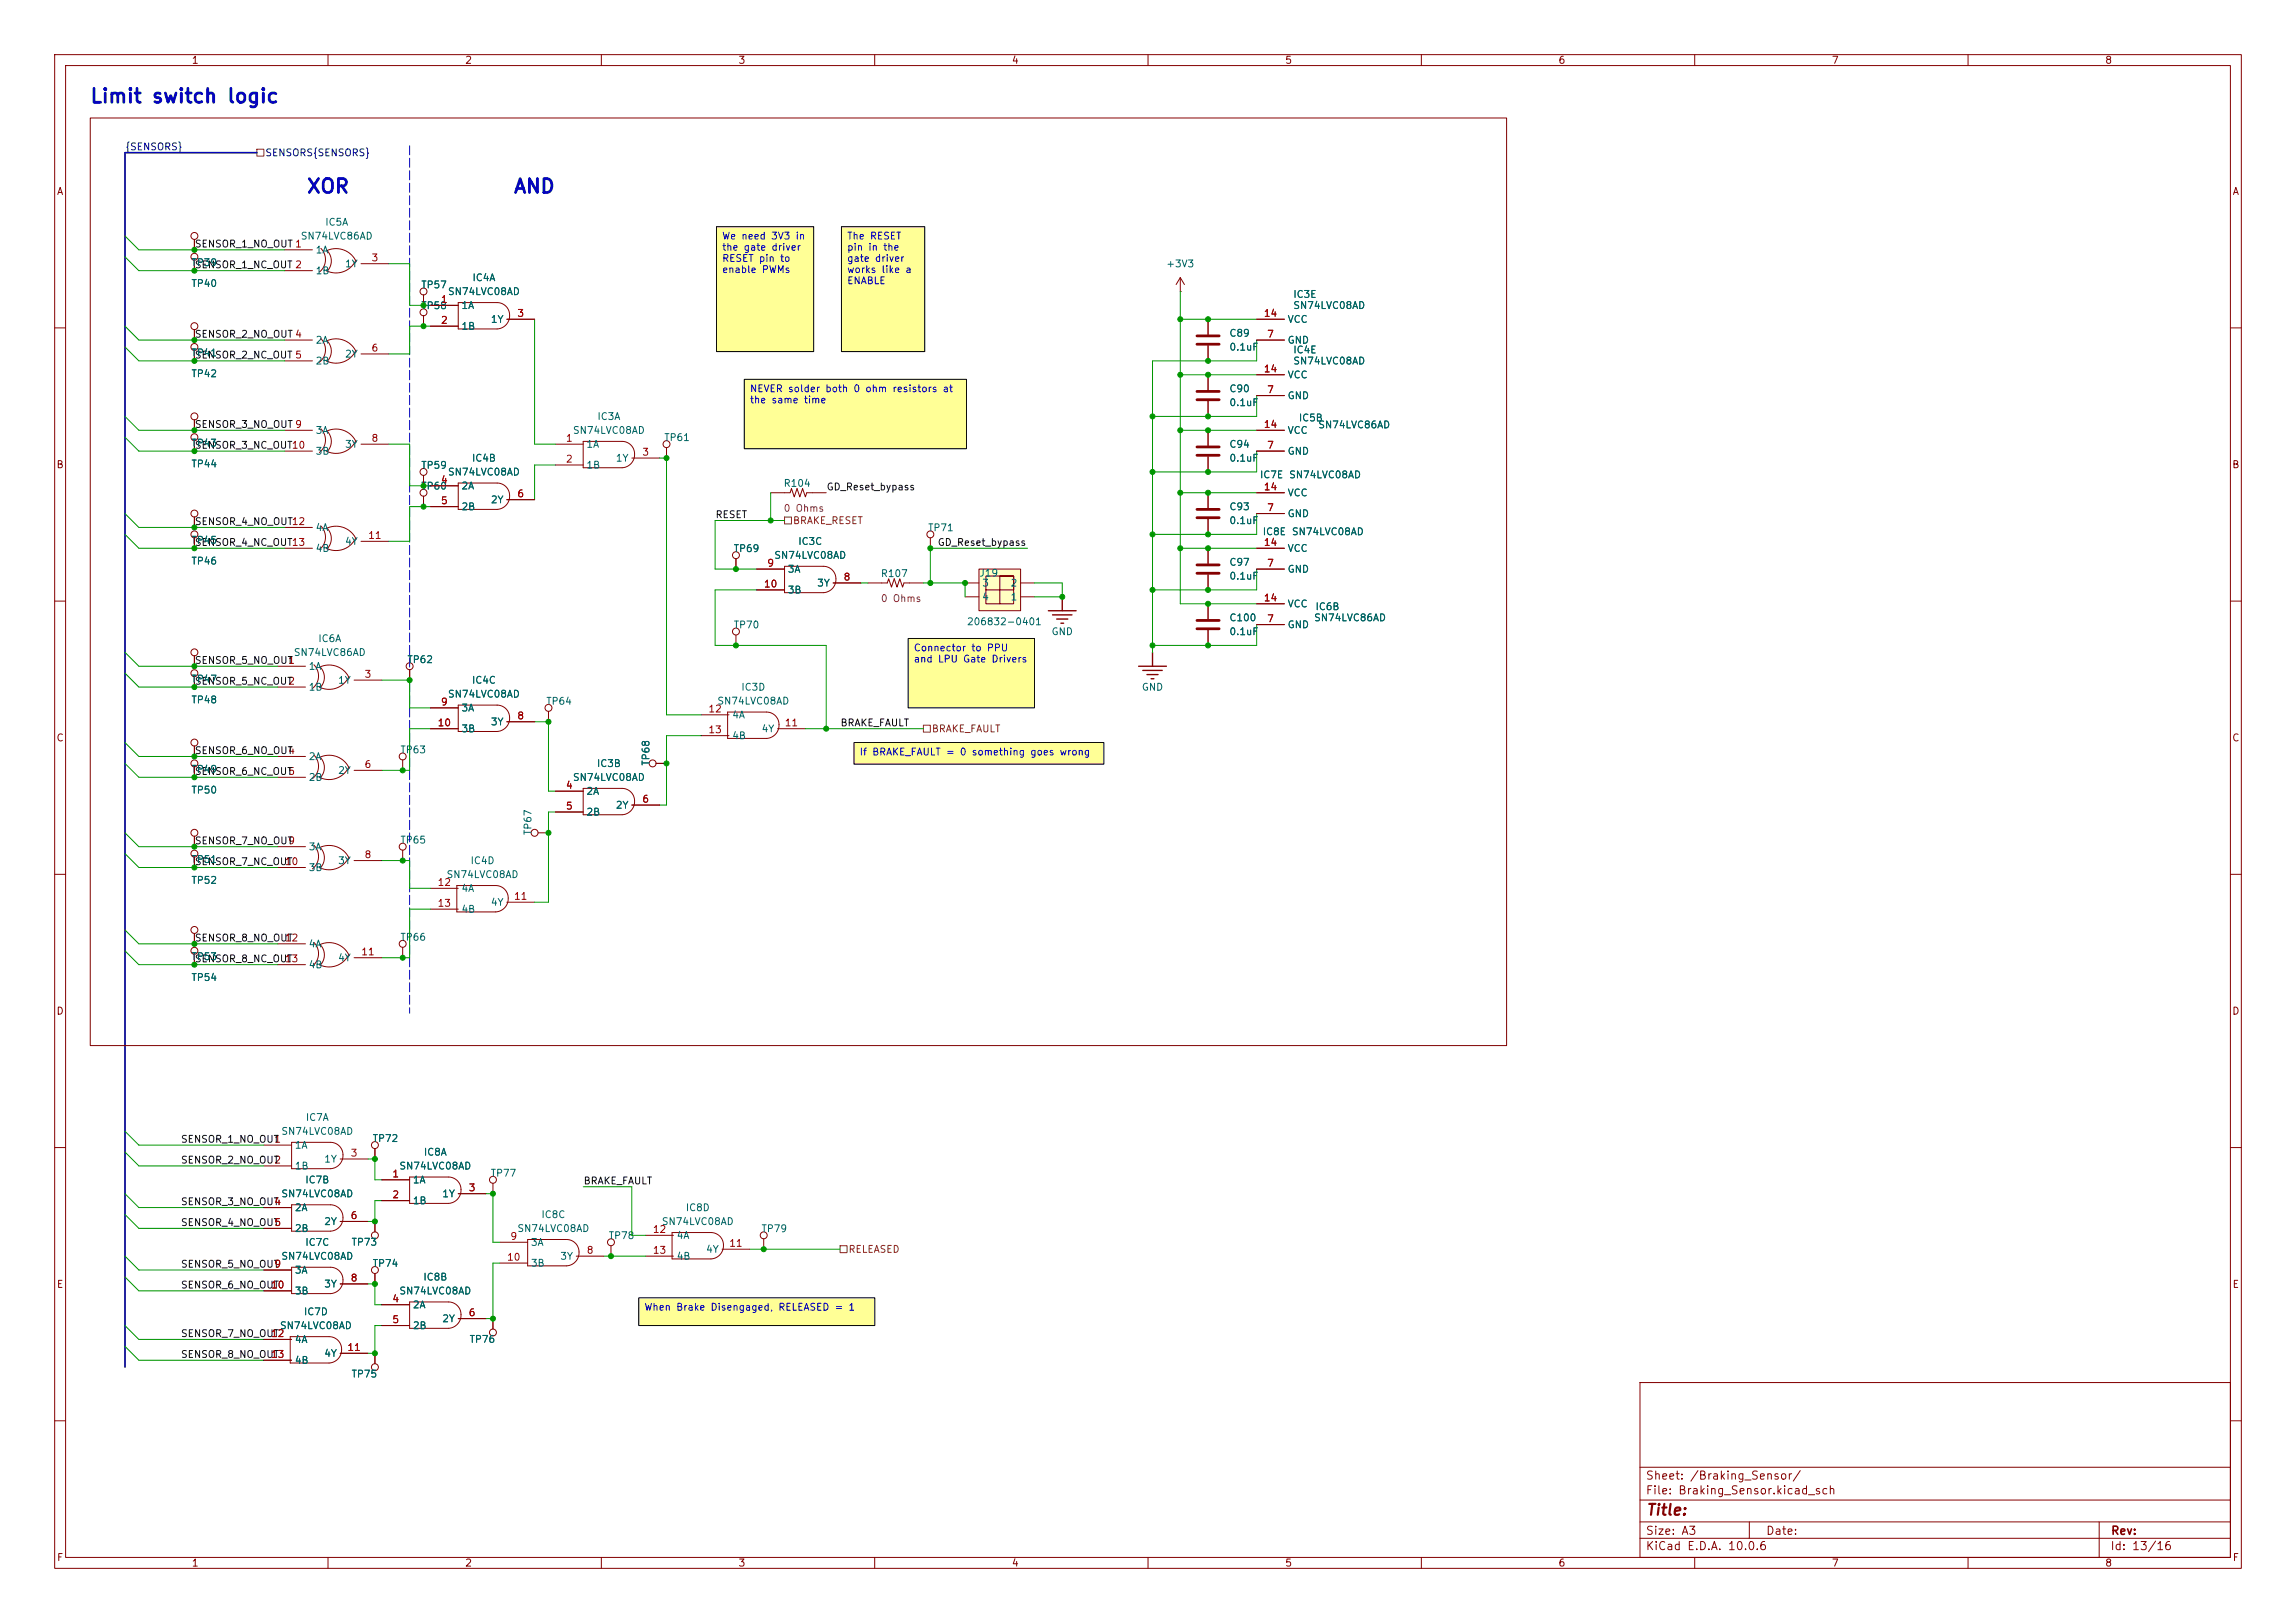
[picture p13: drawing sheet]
<svg xmlns="http://www.w3.org/2000/svg" width="420mm" height="297mm" viewBox="0 0 420 297" stroke-linecap="round" stroke-linejoin="round" font-family="sans-serif">
<defs><g id="words">
<g font-size="2.5" fill="#0000c2">
<text x="16.3" y="19.5">Limit switch logic</text>
<text x="56" y="36">XOR</text>
<text x="93.8" y="36">AND</text>
</g>
<text font-size="2" fill="#840000" x="301" y="277.8">Title:</text>
<g font-size="1.5" fill="#840000">
<text x="300.9" y="273.8">File: Braking_Sensor.kicad_sch</text>
<text x="300.9" y="271.1">Sheet: /Braking_Sensor/</text>
<text x="300.9" y="281.2">Size: A3</text>
<text x="322.9" y="281.2">Date:</text>
<text x="386" y="281.2">Rev:</text>
<text x="300.9" y="284">KiCad E.D.A. 10.0.6</text>
<text x="385.9" y="284">Id: 13/16</text>
</g>
<g font-size="1.3" fill="#840000">
<text x="35" y="12">1</text>
<text x="85" y="12">2</text>
<text x="135" y="12">3</text>
<text x="185" y="12">4</text>
<text x="235" y="12">5</text>
<text x="285" y="12">6</text>
<text x="335" y="12">7</text>
<text x="385" y="12">8</text>
<text x="10.3" y="36">A</text>
<text x="408.3" y="36">A</text>
<text x="10.2" y="86">B</text>
<text x="408.2" y="86">B</text>
<text x="10.2" y="136">C</text>
<text x="408.2" y="136">C</text>
<text x="10.2" y="186">D</text>
<text x="408.2" y="186">D</text>
<text x="10.3" y="236">E</text>
<text x="408.3" y="236">E</text>
<text x="10.3" y="286">F</text>
<text x="35" y="287">1</text>
<text x="85" y="287">2</text>
<text x="135" y="287">3</text>
<text x="185" y="287">4</text>
<text x="235" y="287">5</text>
<text x="285" y="287">6</text>
<text x="335" y="287">7</text>
<text x="385" y="287">8</text>
<text x="408.3" y="286">F</text>
</g>
<g font-size="1.3" fill="#000084">
<text x="22.8" y="27.8">{SENSORS}</text>
<text x="48.4" y="28.9">SENSORS{SENSORS}</text>
</g>
<g font-size="1.3" fill="#006464">
<text x="59.4" y="41.6">IC5A</text>
<text x="54.9" y="44.1">SN74LVC86AD</text>
<text x="57.6" y="46.7">1A</text>
<text x="34.9" y="52.8">TP40</text>
<text x="34.9" y="49">TP39</text>
<text x="57.6" y="50.5">1B</text>
<text x="63" y="49.2">1Y</text>
<text x="76.9" y="53.1">TP57</text>
<text x="86.3" y="51.8">IC4A</text>
<text x="213.2" y="49.2">+3V3</text>
<text x="76.9" y="56.9">TP58</text>
<text x="81.8" y="54.3">SN74LVC08AD</text>
<text x="84.3" y="56.8">1A</text>
<text x="89.7" y="59.4">1Y</text>
<text x="235.4" y="59.4">VCC</text>
<text x="236.5" y="54.8">IC3E</text>
<text x="236.5" y="56.8">SN74LVC08AD</text>
<text x="34.9" y="65.5">TP41</text>
<text x="57.6" y="63.2">2A</text>
<text x="63" y="65.7">2Y</text>
<text x="84.3" y="60.7">1B</text>
<text x="224.8" y="61.9">C89</text>
<text x="224.8" y="64.5">0.1uF</text>
<text x="235.4" y="63.2">GND</text>
<text x="236.5" y="65">IC4E</text>
<text x="34.9" y="69.3">TP42</text>
<text x="57.6" y="67">2B</text>
<text x="235.4" y="69.5">VCC</text>
<text x="236.5" y="67">SN74LVC08AD</text>
<text x="109.2" y="77.2">IC3A</text>
<text x="224.8" y="72.1">C90</text>
<text x="224.8" y="74.6">0.1uF</text>
<text x="235.4" y="73.4">GND</text>
<text x="237.5" y="77.4">IC5B</text>
<text x="34.9" y="82">TP43</text>
<text x="57.6" y="79.7">3A</text>
<text x="57.6" y="83.5">3B</text>
<text x="63" y="82.2">3Y</text>
<text x="104.7" y="79.7">SN74LVC08AD</text>
<text x="107.2" y="82.2">1A</text>
<text x="121.4" y="81">TP61</text>
<text x="224.8" y="82.2">C94</text>
<text x="235.4" y="83.5">GND</text>
<text x="235.4" y="79.7">VCC</text>
<text x="241" y="78.7">SN74LVC86AD</text>
<text x="34.9" y="85.8">TP44</text>
<text x="76.9" y="89.9">TP60</text>
<text x="76.9" y="86.1">TP59</text>
<text x="81.8" y="87.3">SN74LVC08AD</text>
<text x="84.3" y="89.9">2A</text>
<text x="86.2" y="84.8">IC4B</text>
<text x="107.2" y="86.1">1B</text>
<text x="112.5" y="84.8">1Y</text>
<text x="143.2" y="89.4">R104</text>
<text x="224.8" y="84.8">0.1uF</text>
<text x="230.4" y="87.8">IC7E</text>
<text x="235.7" y="87.8">SN74LVC08AD</text>
<text x="84.3" y="93.7">2B</text>
<text x="89.7" y="92.4">2Y</text>
<text x="224.8" y="93.7">C93</text>
<text x="235.4" y="94.9">GND</text>
<text x="235.4" y="91.1">VCC</text>
<text x="34.9" y="99.8">TP45</text>
<text x="57.6" y="97.5">4A</text>
<text x="57.6" y="101.3">4B</text>
<text x="63" y="100">4Y</text>
<text x="134.1" y="101.3">TP69</text>
<text x="145.9" y="100">IC3C</text>
<text x="169.7" y="97.5">TP71</text>
<text x="224.8" y="96.2">0.1uF</text>
<text x="230.9" y="98.2">IC8E</text>
<text x="235.4" y="101.3">VCC</text>
<text x="236.2" y="98.2">SN74LVC08AD</text>
<text x="34.9" y="103.6">TP46</text>
<text x="141.5" y="102.6">SN74LVC08AD</text>
<text x="144" y="105.1">3A</text>
<text x="149.4" y="107.6">3Y</text>
<text x="161" y="105.9">R107</text>
<text x="179.1" y="105.8">J19</text>
<text x="179.6" y="107.6">3</text>
<text x="184.7" y="107.6">2</text>
<text x="224.8" y="103.8">C97</text>
<text x="224.8" y="106.4">0.1uF</text>
<text x="235.4" y="105.1">GND</text>
<text x="144" y="108.9">3B</text>
<text x="179.6" y="110.2">4</text>
<text x="184.7" y="110.2">1</text>
<text x="224.8" y="114">C100</text>
<text x="235.4" y="111.5">VCC</text>
<text x="240.3" y="114">SN74LVC86AD</text>
<text x="240.5" y="112">IC6B</text>
<text x="58.1" y="117.8">IC6A</text>
<text x="134.1" y="115.3">TP70</text>
<text x="176.8" y="114.7">206832-0401</text>
<text x="192.2" y="116.5">GND</text>
<text x="224.8" y="116.5">0.1uF</text>
<text x="235.4" y="115.3">GND</text>
<text x="34.9" y="125.2">TP47</text>
<text x="53.6" y="120.3">SN74LVC86AD</text>
<text x="56.4" y="122.9">1A</text>
<text x="61.7" y="125.4">1Y</text>
<text x="74.4" y="121.7">TP62</text>
<text x="86.2" y="125.4">IC4C</text>
<text x="34.9" y="129">TP48</text>
<text x="56.4" y="126.7">1B</text>
<text x="81.8" y="128">SN74LVC08AD</text>
<text x="84.3" y="130.5">3A</text>
<text x="99.8" y="129.3">TP64</text>
<text x="131.1" y="129.2">SN74LVC08AD</text>
<text x="133.8" y="131.8">4A</text>
<text x="135.5" y="126.7">IC3D</text>
<text x="208.8" y="126.7">GND</text>
<text x="84.3" y="134.3">3B</text>
<text x="89.7" y="133">3Y</text>
<text x="133.8" y="135.6">4B</text>
<text x="139.2" y="134.3">4Y</text>
<text x="34.9" y="141.7">TP49</text>
<text x="56.4" y="139.4">2A</text>
<text x="56.4" y="143.2">2B</text>
<text x="61.7" y="141.9">2Y</text>
<text x="73.1" y="138.2">TP63</text>
<text x="104.7" y="143.2">SN74LVC08AD</text>
<text x="109.1" y="140.7">IC3B</text>
<text x="119.1" y="140.2" transform="rotate(-90 119.1 140.2)">TP68</text>
<text x="34.9" y="145.5">TP50</text>
<text x="107.2" y="145.7">2A</text>
<text x="107.2" y="149.6">2B</text>
<text x="112.5" y="148.3">2Y</text>
<text x="56.4" y="155.9">3A</text>
<text x="73.1" y="154.7">TP65</text>
<text x="97.5" y="152.9" transform="rotate(-90 97.5 152.9)">TP67</text>
<text x="34.9" y="158.2">TP51</text>
<text x="56.4" y="159.7">3B</text>
<text x="61.7" y="158.4">3Y</text>
<text x="81.6" y="161">SN74LVC08AD</text>
<text x="86" y="158.4">IC4D</text>
<text x="34.9" y="162">TP52</text>
<text x="84.3" y="163.5">4A</text>
<text x="84.3" y="167.3">4B</text>
<text x="89.7" y="166.1">4Y</text>
<text x="56.4" y="173.7">4A</text>
<text x="73.1" y="172.5">TP66</text>
<text x="34.9" y="176">TP53</text>
<text x="34.9" y="179.8">TP54</text>
<text x="56.4" y="177.5">4B</text>
<text x="61.7" y="176.2">4Y</text>
<text x="51.4" y="208">SN74LVC08AD</text>
<text x="55.8" y="205.4">IC7A</text>
<text x="68.1" y="209.3">TP72</text>
<text x="53.8" y="210.5">1A</text>
<text x="53.8" y="214.3">1B</text>
<text x="59.2" y="213.1">1Y</text>
<text x="72.9" y="214.3">SN74LVC08AD</text>
<text x="77.4" y="211.8">IC8A</text>
<text x="89.6" y="215.6">TP77</text>
<text x="51.4" y="219.4">SN74LVC08AD</text>
<text x="53.8" y="221.9">2A</text>
<text x="55.7" y="216.9">IC7B</text>
<text x="75.4" y="216.9">1A</text>
<text x="75.4" y="220.7">1B</text>
<text x="80.8" y="219.4">1Y</text>
<text x="125.3" y="221.9">IC8D</text>
<text x="53.8" y="225.8">2B</text>
<text x="59.2" y="224.5">2Y</text>
<text x="94.5" y="225.8">SN74LVC08AD</text>
<text x="98.9" y="223.2">IC8C</text>
<text x="111.2" y="227.1">TP78</text>
<text x="120.9" y="224.5">SN74LVC08AD</text>
<text x="123.7" y="227">4A</text>
<text x="139.2" y="225.8">TP79</text>
<text x="51.4" y="230.8">SN74LVC08AD</text>
<text x="53.8" y="233.4">3A</text>
<text x="55.7" y="228.3">IC7C</text>
<text x="64.2" y="228.3">TP73</text>
<text x="68.1" y="232.1">TP74</text>
<text x="97" y="228.3">3A</text>
<text x="97" y="232.1">3B</text>
<text x="102.4" y="230.8">3Y</text>
<text x="123.7" y="230.8">4B</text>
<text x="129" y="229.6">4Y</text>
<text x="53.8" y="237.2">3B</text>
<text x="59.2" y="235.9">3Y</text>
<text x="72.9" y="237.2">SN74LVC08AD</text>
<text x="75.4" y="239.7">2A</text>
<text x="77.3" y="234.6">IC8B</text>
<text x="51.1" y="243.5">SN74LVC08AD</text>
<text x="55.5" y="241">IC7D</text>
<text x="75.4" y="243.5">2B</text>
<text x="80.8" y="242.3">2Y</text>
<text x="53.8" y="246.1">4A</text>
<text x="53.8" y="249.9">4B</text>
<text x="59.2" y="248.6">4Y</text>
<text x="85.8" y="246">TP76</text>
<text x="64.2" y="252.4">TP75</text>
</g>
<g font-size="1.3" fill="#0f0f0f">
<text x="35.5" y="45.6">SENSOR_1_NO_OUT 1</text>
<text x="35.5" y="49.4">SENSOR_1_NC_OUT 2</text>
<text x="35.5" y="62.1">SENSOR_2_NO_OUT 4</text>
<text x="35.5" y="65.9">SENSOR_2_NC_OUT 5</text>
<text x="35.5" y="78.6">SENSOR_3_NO_OUT 9</text>
<text x="35.5" y="82.4">SENSOR_3_NC_OUT10</text>
<text x="130.8" y="95.1">RESET</text>
<text x="151.1" y="90">GD_Reset_bypass</text>
<text x="35.5" y="100.2">SENSOR_4_NC_OUT13</text>
<text x="35.5" y="96.4">SENSOR_4_NO_OUT12</text>
<text x="171.4" y="100.2">GD_Reset_bypass</text>
<text x="35.5" y="121.8">SENSOR_5_NO_OUT</text>
<text x="35.5" y="125.6">SENSOR_5_NC_OUT</text>
<text x="153.6" y="133.2">BRAKE_FAULT</text>
<text x="35.5" y="142.1">SENSOR_6_NC_OUT</text>
<text x="35.5" y="138.3">SENSOR_6_NO_OUT</text>
<text x="35.5" y="154.8">SENSOR_7_NO_OUT</text>
<text x="35.5" y="158.6">SENSOR_7_NC_OUT</text>
<text x="35.5" y="172.6">SENSOR_8_NO_OUT</text>
<text x="35.5" y="176.4">SENSOR_8_NC_OUT</text>
<text x="33" y="209.4">SENSOR_1_NO_OUT</text>
<text x="33" y="213.2">SENSOR_2_NO_OUT</text>
<text x="33" y="220.9">SENSOR_3_NO_OUT</text>
<text x="106.7" y="217">BRAKE_FAULT</text>
<text x="33" y="224.7">SENSOR_4_NO_OUT</text>
<text x="33" y="232.3">SENSOR_5_NO_OUT</text>
<text x="33" y="236.1">SENSOR_6_NO_OUT</text>
<text x="33" y="245">SENSOR_7_NO_OUT</text>
<text x="33" y="248.8">SENSOR_8_NO_OUT</text>
</g>
<g font-size="1.3" fill="#0000c2">
<text x="132" y="44.1">We need 3V3 in</text>
<text x="132" y="46.2">the gate driver</text>
<text x="154.8" y="44.1">The RESET</text>
<text x="154.8" y="46.2">pin in the</text>
<text x="132" y="48.2">RESET pin to</text>
<text x="132" y="50.3">enable PWMs</text>
<text x="154.8" y="48.2">gate driver</text>
<text x="154.8" y="50.3">works like a</text>
<text x="154.8" y="52.3">ENABLE</text>
<text x="137.1" y="72.1">NEVER solder both 0 ohm resistors at</text>
<text x="137.1" y="74.1">the same time</text>
<text x="167" y="119.5">Connector to PPU</text>
<text x="167" y="121.5">and LPU Gate Drivers</text>
<text x="157.1" y="138.5">If BRAKE_FAULT = 0 something goes wrong</text>
<text x="117.8" y="240.1">When Brake Disengaged, RELEASED = 1</text>
</g>
<g font-size="1.3" fill="#a90000">
<text x="67.8" y="48.1">3</text>
<text x="80.5" y="55.7">1</text>
<text x="80.5" y="59.6">2</text>
<text x="94.5" y="58.3">3</text>
<text x="231.1" y="58.3">14</text>
<text x="67.8" y="64.6">6</text>
<text x="231.7" y="62.1">7</text>
<text x="231.1" y="68.4">14</text>
<text x="231.7" y="72.3">7</text>
<text x="67.8" y="81.1">8</text>
<text x="103.4" y="81.1">1</text>
<text x="117.4" y="83.7">3</text>
<text x="231.1" y="78.6">14</text>
<text x="231.7" y="82.4">7</text>
<text x="80.5" y="88.8">4</text>
<text x="103.4" y="85">2</text>
<text x="80.5" y="92.6">5</text>
<text x="94.5" y="91.3">6</text>
<text x="231.1" y="90">14</text>
<text x="231.7" y="93.8">7</text>
<text x="67.2" y="98.9">11</text>
<text x="231.1" y="100.2">14</text>
<text x="139.6" y="107.8">10</text>
<text x="140.2" y="104">9</text>
<text x="154.2" y="106.5">8</text>
<text x="231.7" y="104">7</text>
<text x="231.1" y="110.4">14</text>
<text x="231.7" y="114.2">7</text>
<text x="52.6" y="121.8">1</text>
<text x="52.6" y="125.6">2</text>
<text x="66.6" y="124.3">3</text>
<text x="80.5" y="129.4">9</text>
<text x="94.5" y="131.9">8</text>
<text x="129.5" y="130.7">12</text>
<text x="79.9" y="133.2">10</text>
<text x="129.5" y="134.5">13</text>
<text x="143.4" y="133.2">11</text>
<text x="52.6" y="138.3">4</text>
<text x="52.6" y="142.1">5</text>
<text x="66.6" y="140.8">6</text>
<text x="103.4" y="144.6">4</text>
<text x="103.4" y="148.5">5</text>
<text x="117.4" y="147.2">6</text>
<text x="52.6" y="154.8">9</text>
<text x="52" y="158.6">10</text>
<text x="66.6" y="157.3">8</text>
<text x="79.9" y="162.4">12</text>
<text x="79.9" y="166.2">13</text>
<text x="93.9" y="165">11</text>
<text x="52" y="172.6">12</text>
<text x="52" y="176.4">13</text>
<text x="66" y="175.1">11</text>
<text x="50.1" y="209.4">1</text>
<text x="50.1" y="213.2">2</text>
<text x="64" y="212">3</text>
<text x="71.7" y="215.8">1</text>
<text x="50.1" y="220.8">4</text>
<text x="71.7" y="219.6">2</text>
<text x="85.6" y="218.3">3</text>
<text x="50.1" y="224.7">5</text>
<text x="64" y="223.4">6</text>
<text x="93.2" y="227.2">9</text>
<text x="119.3" y="225.9">12</text>
<text x="50.1" y="232.3">9</text>
<text x="92.6" y="231">10</text>
<text x="107.2" y="229.7">8</text>
<text x="119.3" y="229.7">13</text>
<text x="133.3" y="228.5">11</text>
<text x="49.5" y="236.1">10</text>
<text x="64" y="234.8">8</text>
<text x="71.7" y="238.6">4</text>
<text x="49.5" y="245">12</text>
<text x="71.7" y="242.4">5</text>
<text x="85.6" y="241.2">6</text>
<text x="49.5" y="248.8">13</text>
<text x="63.4" y="247.5">11</text>
</g>
<g font-size="1.3" fill="#840084">
<text x="143.2" y="94">0 Ohms</text>
<text x="161" y="110.5">0 Ohms</text>
</g>
<g font-size="1.3" fill="#725600">
<text x="144.9" y="96.2">BRAKE_RESET</text>
<text x="170.3" y="134.3">BRAKE_FAULT</text>
<text x="155.1" y="229.6">RELEASED</text>
</g>
</g></defs>
<g fill="none" stroke="#840000" stroke-width=".18">
<path d="M10 10h400v277h-400zM12 12h396v273h-396zM60 10v2M110 10v2M160 10v2M210 10v2M260 10v2M310 10v2M360 10v2M10 60h2M408 60h2M10 110h2"/>
<path d="M408 110h2M10 160h2M408 160h2M10 210h2M408 210h2M300 253h108v32h-108zM10 260h2M300 278.5h108M300 274.5h108M300 268.5h108M320 278.5v3M384 278.5v6.5"/>
<path d="M408 260h2M60 285v2M110 285v2M160 285v2M210 285v2M260 285v2M300 281.5h108M310 285v2M360 285v2"/>
</g>
<g fill="#ffff96">
<path d="M116.8 237.5h43.2v5.1h-43.2z"/>
<path d="M136.1 69.4h40.7v12.7h-40.7z"/>
<path d="M131.1 41.5h17.7v22.8h-17.7z"/>
<path d="M166.1 116.8h23.1v12.7h-23.1z"/>
<path d="M153.9 41.5h15.3v22.8h-15.3z"/>
<path d="M156.2 135.9h45.7v3.9h-45.7z"/>
</g>
<g fill="none" stroke="#840000" stroke-width=".18">
<path d="M52.1 45.7h5M52.1 49.5h5M58.7 45.5a2.9 2.9 0 0 1-.3 4.3M65 47.8a4 4 0 0 1-5.3 1.7M65.2 47.9a4 4 0 0 0-5.4-2.1 2.69 2.69 0 0 1 0 3.9M66 48.3h5.1M77.5 54v1.9M77.5 57.8v1.9M78.7 55.9h5.1M78.7 59.7h5.1M83.8 55.4h7.1a2.42 2.42 0 0 1 2.3 2.4 2.42 2.42 0 0 1-2.3 2.4h-7.1zM92.7 58.4h5.1"/>
<path d="M215.9 53.3h.1M215.9 50.8l-.8 1.3M215.9 50.8l.8 1.3M215.9 50.8v2.5M229.9 58.4h5M35.6 64.1v1.9M35.6 76.8v1.9M52.1 62.2h5M52.1 66h5M52.1 78.7h5M58.7 62a2.9 2.9 0 0 1-.3 4.3M58.7 78.5a2.9 2.9 0 0 1-.3 4.3"/>
<path d="M65 64.3a4 4 0 0 1-5.3 1.7M65.2 64.4a4 4 0 0 0-5.4-2 2.69 2.69 0 0 1 0 3.8M66 64.8h5.1M221 68.6v2.8M221 73.4v2.8M221 78.7v2.8M229.9 62.2h5M229.9 78.7h5M229.9 72.4h5M229.9 68.6h5M35.6 80.6v2M52.1 82.6h5"/>
<path d="M52.1 96.5h5M58.7 96.3a2.9 2.9 0 0 1-.3 4.3M65 80.8a4 4 0 0 1-5.3 1.8M65 98.6a4 4 0 0 1-5.3 1.7M65.2 80.9a4 4 0 0 0-5.4-2 2.69 2.69 0 0 1 0 3.8M65.2 98.7a4 4 0 0 0-5.4-2.1 2.69 2.69 0 0 1 0 3.9M66 81.3h5.1M66 99.1h5.1M77.5 87v1.9M77.5 90.8v1.9M78.7 88.9h5.1M78.7 92.7h5.1"/>
<path d="M83.8 88.4h7.1a2.42 2.42 0 0 1 2.3 2.4 2.42 2.42 0 0 1-2.3 2.4h-7.1zM92.7 91.4h5.1M141 90.2h3.5l.3-.8 .5 1.5 .5-1.5 .5 1.5 .5-1.5 .5 1.5 .3-.7h3.5M170.2 98.4v1.9M221 83.6v2.8M221 90.2v2.8M221 95v2.8M229.9 82.6h5M229.9 94h5M229.9 90.2h5M52.1 100.3h5M134.6 102.2v1.9"/>
<path d="M134.6 116.2v1.9M138.4 104.1h5.1M138.4 108h5.1M143.5 103.6h7.1a2.42 2.42 0 0 1 2.3 2.4 2.42 2.42 0 0 1-2.3 2.5h-7.1zM152.4 106.7h5.1M158.7 106.7h3.6l.3-.8 .5 1.5 .5-1.5 .5 1.5 .5-1.5 .5 1.5 .3-.7h3.5M221 110.5v2.8M221 115.3v2.8M229.9 100.3h5M229.9 104.1h5M229.9 114.3h5M229.9 110.5h5"/>
<path d="M35.6 136.5v1.9M50.8 121.9h5.1M50.8 125.7h5.1M50.8 138.4h5.1M57.4 121.7a2.9 2.9 0 0 1-.3 4.3M57.4 138.2a2.9 2.9 0 0 1-.3 4.3M63.8 124a4 4 0 0 1-5.4 1.7M63.9 124.1a4 4 0 0 0-5.4-2.1 2.69 2.69 0 0 1 0 3.9M64.8 124.5h5M73.7 139.1v1.9M74.9 122.6v1.9M78.7 129.5h5.1"/>
<path d="M78.7 133.4h5.1M83.8 129h7.1a2.42 2.42 0 0 1 2.3 2.4 2.42 2.42 0 0 1-2.3 2.5h-7.1zM92.7 132.1h5.1M100.3 130.2v1.9M120 139.7h1.9M128.3 130.8h5M128.3 134.6h5M133.1 130.3h7.1a2.42 2.42 0 0 1 2.3 2.4 2.42 2.42 0 0 1-2.3 2.4h-7.1zM142.2 133.4h5.1M35.6 140.3v1.9M35.6 153v1.9M35.6 156.8v2"/>
<path d="M50.8 142.2h5.1M50.8 154.9h5.1M50.8 158.8h5.1M57.4 154.7a2.9 2.9 0 0 1-.3 4.3M63.8 140.5a4 4 0 0 1-5.4 1.7M63.8 157a4 4 0 0 1-5.4 1.8M63.9 140.6a4 4 0 0 0-5.4-2 2.69 2.69 0 0 1 0 3.8M63.9 157.1a4 4 0 0 0-5.4-2 2.69 2.69 0 0 1 0 3.8M64.8 141h5M64.8 157.5h5M73.7 155.6v1.9M98.4 152.4h1.9"/>
<path d="M35.6 170.8v1.9M50.8 172.7h5.1M50.8 176.5h5.1M57.4 172.5a2.9 2.9 0 0 1-.3 4.3M63.8 174.8a4 4 0 0 1-5.4 1.7M63.9 174.9a4 4 0 0 0-5.4-2.1 2.69 2.69 0 0 1 0 3.9M64.8 175.3h5M78.7 162.6h5.1M78.7 166.4h5.1M83.6 162.1h7.1a2.42 2.42 0 0 1 2.3 2.4 2.42 2.42 0 0 1-2.3 2.4h-7.1zM92.7 165.1h5.1M48.3 209.6h5"/>
<path d="M48.3 213.4h5M53.3 209h7.2a2.42 2.42 0 0 1 2.2 2.5 2.42 2.42 0 0 1-2.2 2.4h-7.2zM62.2 212.1h5.1M68.6 210.2v1.9M48.3 232.4h5M48.3 236.2h5M53.3 231.9h7.2a2.42 2.42 0 0 1 2.2 2.4 2.42 2.42 0 0 1-2.2 2.4h-7.2zM62.2 234.9h5.1M68.6 233v1.9M111.8 228v1.9M118.1 226.1h5.1M118.1 229.9h5.1"/>
<path d="M122.9 225.6h7.1a2.42 2.42 0 0 1 2.3 2.4 2.42 2.42 0 0 1-2.3 2.4h-7.1zM132.1 228.6h5.1M139.7 226.7v1.9M48.3 245.1h5M48.3 248.9h5M53.1 244.6h7.1a2.42 2.42 0 0 1 2.3 2.4 2.42 2.42 0 0 1-2.3 2.4h-7.1zM62.2 247.6h5.1M68.6 247.6v2"/>
<circle cx="77.5" cy="53.3" r=".63"/>
<circle cx="77.5" cy="57.1" r=".63"/>
<circle cx="35.6" cy="63.5" r=".63"/>
<circle cx="35.6" cy="76.2" r=".63"/>
<circle cx="35.6" cy="80" r=".63"/>
<circle cx="77.5" cy="90.2" r=".63"/>
<circle cx="77.5" cy="86.4" r=".63"/>
<circle cx="170.2" cy="97.8" r=".63"/>
<circle cx="134.6" cy="115.6" r=".63"/>
<circle cx="134.6" cy="101.6" r=".63"/>
<circle cx="35.6" cy="139.7" r=".63"/>
<circle cx="35.6" cy="135.9" r=".63"/>
<circle cx="73.7" cy="138.4" r=".63"/>
<circle cx="74.9" cy="121.9" r=".63"/>
<circle cx="100.3" cy="129.5" r=".63"/>
<circle cx="119.4" cy="139.7" r=".63"/>
<circle cx="35.6" cy="152.4" r=".63"/>
<circle cx="35.6" cy="156.2" r=".63"/>
<circle cx="73.7" cy="154.9" r=".63"/>
<circle cx="97.8" cy="152.4" r=".63"/>
<circle cx="35.6" cy="170.2" r=".63"/>
<circle cx="68.6" cy="209.5" r=".63"/>
<circle cx="68.6" cy="232.4" r=".63"/>
<circle cx="111.8" cy="227.3" r=".63"/>
<circle cx="139.7" cy="226.1" r=".63"/>
<circle cx="68.6" cy="250.2" r=".63"/>
</g>
<path d="M191.8 111.8h5M192.5 112.5h3.6M193.3 113.3h2M194.1 114h.5M194.3 109.2v2.6M210.8 119.4v2.5M208.3 121.9h5.1M209 122.7h3.6M209.8 123.4h2M210.6 124.2h.5" fill="none" stroke="#840000" stroke-width=".25"/>
<path d="M218.9 71.6h4.1M218.9 73.2h4.1M218.9 81.8h4.1M218.9 83.3h4.1M218.9 93.2h4.1M218.9 94.7h4.1M218.9 113.5h4.1M218.9 115.1h4.1" fill="none" stroke="#840000" stroke-width=".51"/>
<path d="M179.1 104.1h7.6v7.7h-7.6z" fill="#ffffc2"/>
<path d="M16.5 21.6h259.1v169.7h-259.1zM179.1 104.1h7.6v7.7h-7.6z" fill="none" stroke="#800000" stroke-width=".18"/>
<g fill="none" stroke="#840000" stroke-width=".18">
<path d="M35.6 43.8v1.9M35.6 47.6v1.9M77.5 54v1.9M77.5 57.8v1.9M78.7 55.9h5.1M78.7 59.7h5.1M92.7 58.4h5.1M221 58.4v2.8M229.9 58.4h5M35.6 60.3v1.9M35.6 64.1v1.9M35.6 76.8v1.9"/>
<path d="M221 63.2v2.8M221 68.6v2.8M221 73.4v2.8M221 78.7v2.8M229.9 62.2h5M229.9 78.7h5M229.9 72.4h5M229.9 68.6h5M35.6 80.6v2M35.6 94.6v1.9M35.6 98.4v1.9M77.5 87v1.9"/>
<path d="M77.5 90.8v1.9M78.7 88.9h5.1M78.7 92.7h5.1M92.7 91.4h5.1M101.6 81.3h5.1M101.6 85.1h5.1M106.7 80.8h7.1a2.42 2.42 0 0 1 2.3 2.4 2.42 2.42 0 0 1-2.3 2.4h-7.1zM115.6 83.8h5M121.9 81.9v1.9M221 83.6v2.8M221 90.2v2.8M221 95v2.8"/>
<path d="M229.9 82.6h5M229.9 94h5M229.9 90.2h5M134.6 102.2v1.9M138.4 104.1h5.1M138.4 108h5.1M152.4 106.7h5.1M176.5 109.2h2.6M176.5 106.7h2.6M180.3 108v2.5h5.1v-5.1h-5.1v2.6h5.1v-2.6h-2.5v5.1M186.7 109.2h2.5M186.7 106.7h2.5"/>
<path d="M221 100.3v2.8M221 105.2v2.8M221 110.5v2.8M221 115.3v2.8M229.9 114.3h5M229.9 110.5h5M229.9 104.1h5M229.9 100.3h5M35.6 120v1.9M35.6 123.8v1.9M35.6 136.5v1.9M74.9 122.6v1.9"/>
<path d="M78.7 129.5h5.1M78.7 133.4h5.1M92.7 132.1h5.1M120 139.7h1.9M35.6 140.3v1.9M35.6 153v1.9M35.6 156.8v2M101.6 144.8h5.1M101.6 148.6h5.1M106.7 144.3h7.1a2.42 2.42 0 0 1 2.3 2.4 2.42 2.42 0 0 1-2.3 2.4h-7.1zM115.6 147.3h5M35.6 170.8v1.9"/>
<path d="M35.6 174.6v1.9M73.7 173.4v1.9M68.6 210.2v1.9M69.8 215.9h5.1M69.8 219.7h5.1M74.9 215.4h7.1a2.42 2.42 0 0 1 2.3 2.4 2.42 2.42 0 0 1-2.3 2.4h-7.1zM83.8 218.4h5.1M90.2 216.5v1.9M48.3 221h5M48.3 224.8h5M48.3 232.4h5M48.3 236.2h5"/>
<path d="M53.3 220.5h7.2a2.42 2.42 0 0 1 2.2 2.4 2.42 2.42 0 0 1-2.2 2.4h-7.2zM62.2 223.5h5.1M62.2 234.9h5.1M68.6 223.5v1.9M68.6 233v1.9M69.8 238.8h5.1M74.9 238.3h7.1a2.42 2.42 0 0 1 2.3 2.4 2.42 2.42 0 0 1-2.3 2.4h-7.1zM91.4 227.3h5.1M91.4 231.1h5.1M96.5 226.8h7.1a2.42 2.42 0 0 1 2.3 2.4 2.42 2.42 0 0 1-2.3 2.4h-7.1zM105.4 229.9h5.1M48.3 245.1h5"/>
<path d="M48.3 248.9h5M62.2 247.6h5.1M68.6 247.6v2M69.8 242.6h5.1M83.8 241.3h5.1M90.2 241.3v1.9"/>
<circle cx="35.6" cy="47" r=".63"/>
<circle cx="35.6" cy="59.7" r=".63"/>
<circle cx="35.6" cy="43.2" r=".63"/>
<circle cx="35.6" cy="97.8" r=".63"/>
<circle cx="35.6" cy="94" r=".63"/>
<circle cx="121.9" cy="81.3" r=".63"/>
<circle cx="35.6" cy="119.4" r=".63"/>
<circle cx="35.6" cy="123.2" r=".63"/>
<circle cx="35.6" cy="174" r=".63"/>
<circle cx="73.7" cy="172.7" r=".63"/>
<circle cx="90.2" cy="215.9" r=".63"/>
<circle cx="68.6" cy="226.1" r=".63"/>
<circle cx="90.2" cy="243.8" r=".63"/>
</g>
<path d="M218.9 61.5h4.1M218.9 63h4.1M218.9 103.4h4.1M218.9 104.9h4.1" fill="none" stroke="#840000" stroke-width=".51"/>
<path d="M47 27.3h1.3v1.3h-1.3zM143.5 94.6h1.3v1.3h-1.3zM168.9 132.7h1.3v1.3h-1.3zM153.7 228h1.2v1.2h-1.2z" fill="none" stroke="#725600" stroke-width=".18"/>
<path d="M74.9 38.1v147.3M74.9 26.7v11.4" fill="none" stroke="#0000c2" stroke-width=".18" stroke-dasharray="1.7 .6"/>
<path d="M47 27.9h-24.1v222.3" fill="none" stroke="#000084" stroke-width=".3"/>
<g fill="none" stroke="#009600" stroke-width=".18">
<path d="M22.9 43.2l2.5 2.5h26.7M22.9 47l2.5 2.5h26.7M22.9 59.7l2.5 2.5h26.7M71.1 48.3h3.8v7.6h3.8M78.7 59.7h-3.8v5.1h-3.8M97.8 58.4v22.9h3.8M215.9 53.3v57.2h14M215.9 58.4h14M22.9 63.5l2.5 2.5h26.7M22.9 76.2l2.5 2.5h26.7M215.9 78.7h14M215.9 68.6h14"/>
<path d="M229.9 62.2v3.8h-19.1v53.4M229.9 72.4v3.8h-19.1M22.9 80l2.5 2.6h26.7M22.9 94l2.5 2.5h26.7M22.9 97.8l2.5 2.5h26.7M35.6 95.3v1.2M71.1 81.3h3.8v7.6h3.8M78.7 92.7h-3.8v6.4h-3.8M101.6 85.1h-3.8v6.3M120.6 83.8h1.3v47h6.4M141 90.2v5.1M143.5 95.3h-12.7v8.8h7.6"/>
<path d="M215.9 90.2h14M229.9 82.6v3.8h-19.1M229.9 94v3.8h-19.1M22.9 119.4l2.5 2.5h25.4M138.4 108h-7.6v10.1h20.3v15.3M157.5 106.7h1.2M168.9 106.7h7.6v2.5M188 100.3h-17.8v6.4M189.2 106.7h5.1v2.5h-5.1M215.9 100.3h14M229.9 114.3v3.8h-19.1M229.9 104.1v3.9h-19.1"/>
<path d="M22.9 123.2l2.5 2.5h25.4M22.9 135.9l2.5 2.5h25.4M22.9 139.7l2.5 2.5h25.4M69.8 124.5h5.1v5h3.8M78.7 133.4h-3.8v7.6h-5.1M97.8 132.1h2.5v12.7h1.3M128.3 134.6h-6.4v12.7h-1.3M147.3 133.4h21.6M22.9 156.2l2.5 2.6h25.4M22.9 152.4l2.5 2.5h25.4M69.8 157.5h5.1v5.1h3.8M101.6 148.6h-1.3v16.5h-2.5"/>
<path d="M22.9 174l2.5 2.5h25.4M22.9 170.2l2.5 2.5h25.4M78.7 166.4h-3.8v8.9h-5.1M22.9 210.8l2.5 2.6h22.9M22.9 218.4l2.5 2.6h22.9M22.9 207l2.5 2.6h22.9M67.3 212.1h1.3v3.8h1.2M69.8 219.7h-1.2v3.8h-1.3M88.9 218.4h1.3v8.9h1.2M106.7 217.2h8.9v8.9h2.5M22.9 222.2l2.5 2.6h22.9M22.9 233.7l2.5 2.5h22.9"/>
<path d="M22.9 229.9l2.5 2.5h22.9M67.3 234.9h1.3v3.9h1.2M91.4 231.1h-1.2v10.2h-1.3M110.5 229.9h7.6M137.2 228.6h16.5M22.9 242.6l2.5 2.5h22.9M22.9 246.4l2.5 2.5h22.9M69.8 242.6h-1.2v5h-1.3"/>
</g>
<path d="M131.1 41.5h17.7v22.8h-17.7zM153.9 41.5h15.3v22.8h-15.3zM136.1 69.4h40.7v12.7h-40.7zM166.1 116.8h23.1v12.7h-23.1zM156.2 135.9h45.7v3.9h-45.7zM116.8 237.5h43.2v5.1h-43.2z" fill="none" stroke="#000" stroke-width=".18"/>
<g fill="#009600" stroke="#009600" stroke-width=".18">
<circle cx="77.5" cy="88.9" r=".46"/>
<circle cx="77.5" cy="92.7" r=".46"/>
<circle cx="77.5" cy="59.7" r=".46"/>
<circle cx="35.6" cy="96.5" r=".46"/>
<circle cx="35.6" cy="62.2" r=".46"/>
<circle cx="35.6" cy="66" r=".46"/>
<circle cx="35.6" cy="78.7" r=".46"/>
<circle cx="35.6" cy="82.6" r=".46"/>
<circle cx="77.5" cy="55.9" r=".46"/>
<circle cx="35.6" cy="45.7" r=".46"/>
<circle cx="35.6" cy="49.5" r=".46"/>
<circle cx="35.6" cy="100.3" r=".46"/>
<circle cx="35.6" cy="125.7" r=".46"/>
<circle cx="35.6" cy="121.9" r=".46"/>
<circle cx="35.6" cy="138.4" r=".46"/>
<circle cx="35.6" cy="142.2" r=".46"/>
<circle cx="35.6" cy="158.8" r=".46"/>
<circle cx="35.6" cy="172.7" r=".46"/>
<circle cx="35.6" cy="154.9" r=".46"/>
<circle cx="68.6" cy="234.9" r=".46"/>
<circle cx="68.6" cy="247.6" r=".46"/>
<circle cx="111.8" cy="229.9" r=".46"/>
<circle cx="68.6" cy="212.1" r=".46"/>
<circle cx="90.2" cy="218.4" r=".46"/>
<circle cx="90.2" cy="241.3" r=".46"/>
<circle cx="68.6" cy="223.5" r=".46"/>
<circle cx="100.3" cy="152.4" r=".46"/>
<circle cx="73.7" cy="157.5" r=".46"/>
<circle cx="74.9" cy="124.5" r=".46"/>
<circle cx="73.7" cy="141" r=".46"/>
<circle cx="73.7" cy="175.3" r=".46"/>
<circle cx="100.3" cy="132.1" r=".46"/>
<circle cx="35.6" cy="176.5" r=".46"/>
<circle cx="194.3" cy="109.2" r=".46"/>
<circle cx="151.1" cy="133.4" r=".46"/>
<circle cx="121.9" cy="139.7" r=".46"/>
<circle cx="210.8" cy="118.1" r=".46"/>
<circle cx="139.7" cy="228.6" r=".46"/>
<circle cx="221" cy="110.5" r=".46"/>
<circle cx="221" cy="118.1" r=".46"/>
<circle cx="210.8" cy="86.4" r=".46"/>
<circle cx="210.8" cy="97.8" r=".46"/>
<circle cx="215.9" cy="78.7" r=".46"/>
<circle cx="221" cy="78.7" r=".46"/>
<circle cx="221" cy="86.4" r=".46"/>
<circle cx="221" cy="90.2" r=".46"/>
<circle cx="215.9" cy="90.2" r=".46"/>
<circle cx="221" cy="97.8" r=".46"/>
<circle cx="221" cy="100.3" r=".46"/>
<circle cx="215.9" cy="100.3" r=".46"/>
<circle cx="210.8" cy="108" r=".46"/>
<circle cx="221" cy="108" r=".46"/>
<circle cx="170.2" cy="100.3" r=".46"/>
<circle cx="121.9" cy="83.8" r=".46"/>
<circle cx="134.6" cy="118.1" r=".46"/>
<circle cx="134.6" cy="104.1" r=".46"/>
<circle cx="141" cy="95.3" r=".46"/>
<circle cx="170.2" cy="106.7" r=".46"/>
<circle cx="176.5" cy="106.7" r=".46"/>
<circle cx="210.8" cy="76.2" r=".46"/>
<circle cx="221" cy="68.6" r=".46"/>
<circle cx="221" cy="76.2" r=".46"/>
<circle cx="221" cy="66" r=".46"/>
<circle cx="221" cy="58.4" r=".46"/>
<circle cx="215.9" cy="58.4" r=".46"/>
<circle cx="215.9" cy="68.6" r=".46"/>
</g>
<use href="#words"/>
</svg>
